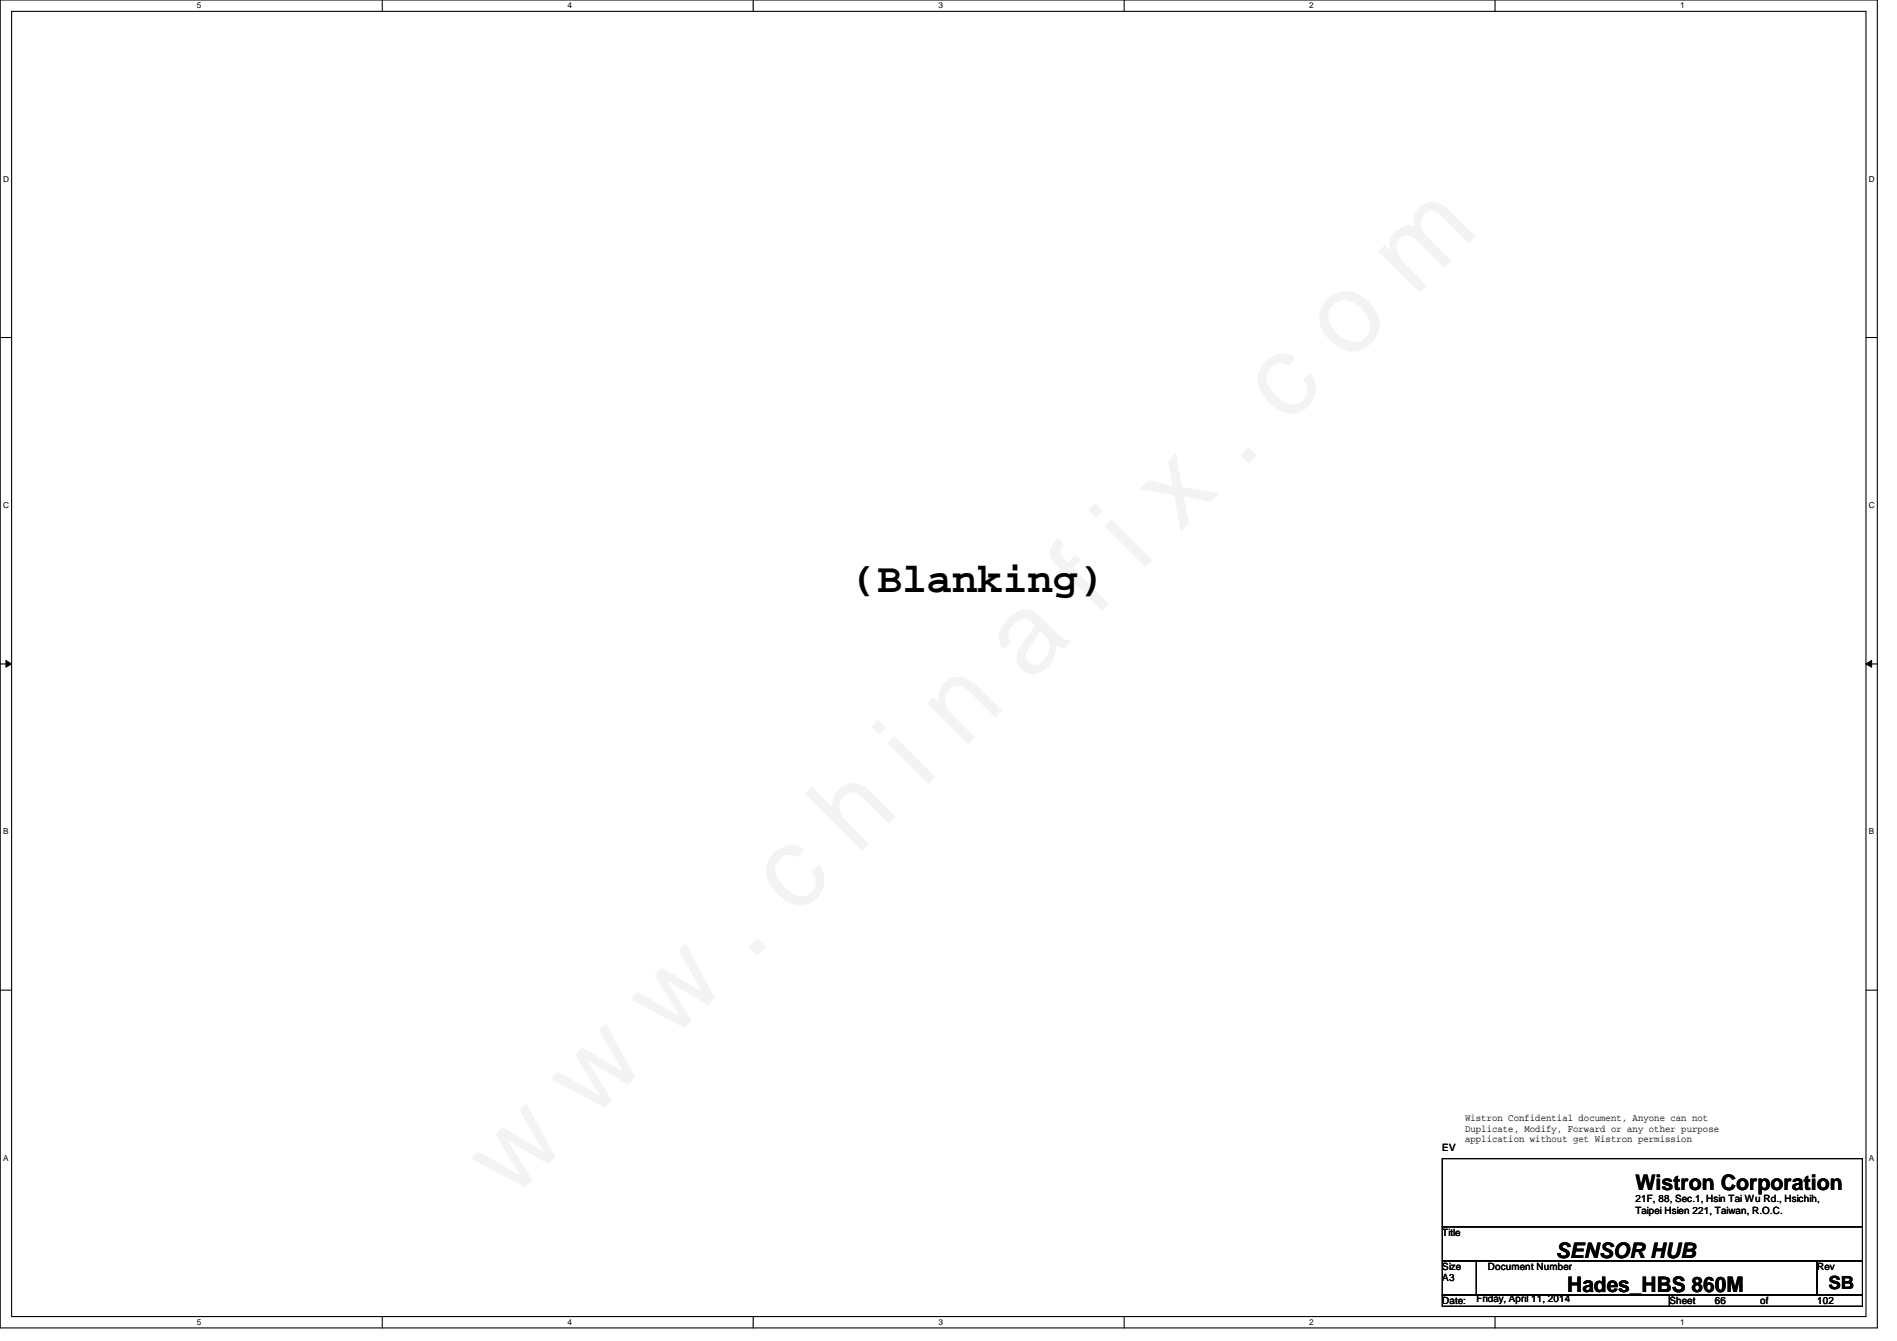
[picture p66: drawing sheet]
<svg xmlns="http://www.w3.org/2000/svg" width="297mm" height="210mm" viewBox="0 0 297 210" stroke-linecap="round" stroke-linejoin="round" font-family="sans-serif">
<defs><g id="words">
<text font-size="6.6" x="133.4" y="92.6">(Blanking)</text>
<g font-size="3.3">
<text x="256.1" y="186.3">Wistron Corporation</text>
<text x="243.6" y="196.8">SENSOR HUB</text>
<text x="245.4" y="202.3">Hades_HBS 860M</text>
</g>
<text font-size="2.8" x="286.3" y="201.8">SB</text>
<g font-size="1.6">
<text x="229.4" y="175.5">Wistron Confidential document, Anyone can not</text>
<text x="229.4" y="177.1">Duplicate, Modify, Forward or any other purpose</text>
<text x="229.4" y="178.8">application without get Wistron permission</text>
<text x="225.8" y="180.1">EV</text>
<text x="256.1" y="188.1">21F, 88, Sec.1, Hsin Tai Wu Rd., Hsichih,</text>
<text x="256.1" y="189.9">Taipei Hsien 221, Taiwan, R.O.C.</text>
<text x="225.8" y="193.5">Title</text>
<text x="225.8" y="198.8">Size</text>
<text x="225.8" y="200.6">A3</text>
<text x="231.2" y="203.8">Friday, April 11, 2014</text>
<text x="233" y="198.8">Document Number</text>
<text x="284.5" y="198.8">Rev</text>
<text x="225.8" y="204.1">Date:</text>
<text x="261.4" y="204.1">Sheet</text>
<text x="268.5" y="204.1">66</text>
<text x="275.6" y="204.1">of</text>
<text x="284.5" y="204.1">102</text>
</g>
<g font-size="1.3">
<text x="30.8" y="1.3">5</text>
<text x="88.9" y="1.3">4</text>
<text x="146.9" y="1.3">3</text>
<text x="205" y="1.3">2</text>
<text x="263.1" y="1.3">1</text>
<text x=".5" y="28.4">D</text>
<text x="292.6" y="28.4">D</text>
<text x=".5" y="79.5">C</text>
<text x="292.6" y="79.5">C</text>
<text x=".5" y="130.6">B</text>
<text x="292.6" y="130.6">B</text>
<text x=".5" y="181.7">A</text>
<text x="292.6" y="181.7">A</text>
<text x="30.8" y="207.4">5</text>
<text x="88.9" y="207.4">4</text>
<text x="146.9" y="207.4">3</text>
<text x="205" y="207.4">2</text>
<text x="263.1" y="207.4">1</text>
</g>
</g></defs>
<path d="M0 0h294v207.9h-294zM1.8 1.8h290.4v204.3h-290.4z" fill="none" stroke="#000" stroke-width=".17"/>
<g fill="#fff">
<path d="M30.8 .2h.7v1.4h-.7z"/>
<path d="M30.8 206.2h.7v1.4h-.7z"/>
</g>
<path d="M59.9 0v1.8M59.9 206.1v1.8" fill="none" stroke="#000" stroke-width=".17"/>
<g fill="#fff">
<path d="M88.9 .2h.6v1.4h-.6z"/>
<path d="M88.9 206.2h.6v1.4h-.6z"/>
</g>
<path d="M117.9 0v1.8M117.9 206.1v1.8" fill="none" stroke="#000" stroke-width=".17"/>
<g fill="#fff">
<path d="M146.9 .2h.7v1.4h-.7z"/>
<path d="M146.9 206.2h.7v1.4h-.7z"/>
</g>
<path d="M176 0v1.8M176 206.1v1.8" fill="none" stroke="#000" stroke-width=".17"/>
<g fill="#fff">
<path d="M205 .2h.7v1.4h-.7z"/>
<path d="M205 206.2h.7v1.4h-.7z"/>
</g>
<path d="M234.1 0v1.8M234.1 206.1v1.8" fill="none" stroke="#000" stroke-width=".17"/>
<g fill="#fff">
<path d="M263.1 .2h.7v1.4h-.7z"/>
<path d="M263.1 206.2h.7v1.4h-.7z"/>
<path d="M.5 27.3h.9v1.4h-.9z"/>
<path d="M292.6 27.3h.9v1.4h-.9z"/>
<path d="M.5 78.4h.9v1.4h-.9z"/>
<path d="M292.6 78.4h.9v1.4h-.9z"/>
</g>
<path d="M0 52.8h1.8M292.2 52.8h1.8" fill="none" stroke="#000" stroke-width=".17"/>
<g fill="#fff">
<path d="M.5 129.5h.8v1.4h-.8z"/>
<path d="M292.6 129.5h.9v1.4h-.9z"/>
</g>
<path d="M0 103.9h1.8M292.2 103.9h1.8" fill="none" stroke="#000" stroke-width=".17"/>
<path d="M.9 103.4l.9 .5-.9 .5zM292.2 103.9l.9-.5v1z" fill="#000"/>
<path d="M.9 103.4l.9 .5-.9 .5zM292.2 103.9l.9-.5v1z" fill="none" stroke="#000" stroke-width=".16"/>
<g fill="#fff">
<path d="M.5 180.5h.8v1.4h-.8z"/>
<path d="M292.6 180.5h.9v1.4h-.9z"/>
</g>
<path d="M0 155h1.8M292.2 155h1.8M225.8 181.4h65.8v10.6h-65.8zM225.8 192h65.8v5.4h-65.8zM225.8 197.4h5.4v5.3h-5.4zM231.2 197.4h53.3v5.3h-53.3zM284.5 197.4h7.1v5.3h-7.1zM225.8 202.7h35.6v1.8h-35.6zM261.4 202.7h30.2v1.8h-30.2z" fill="none" stroke="#000" stroke-width=".17"/>
<use href="#words"/>
</svg>
